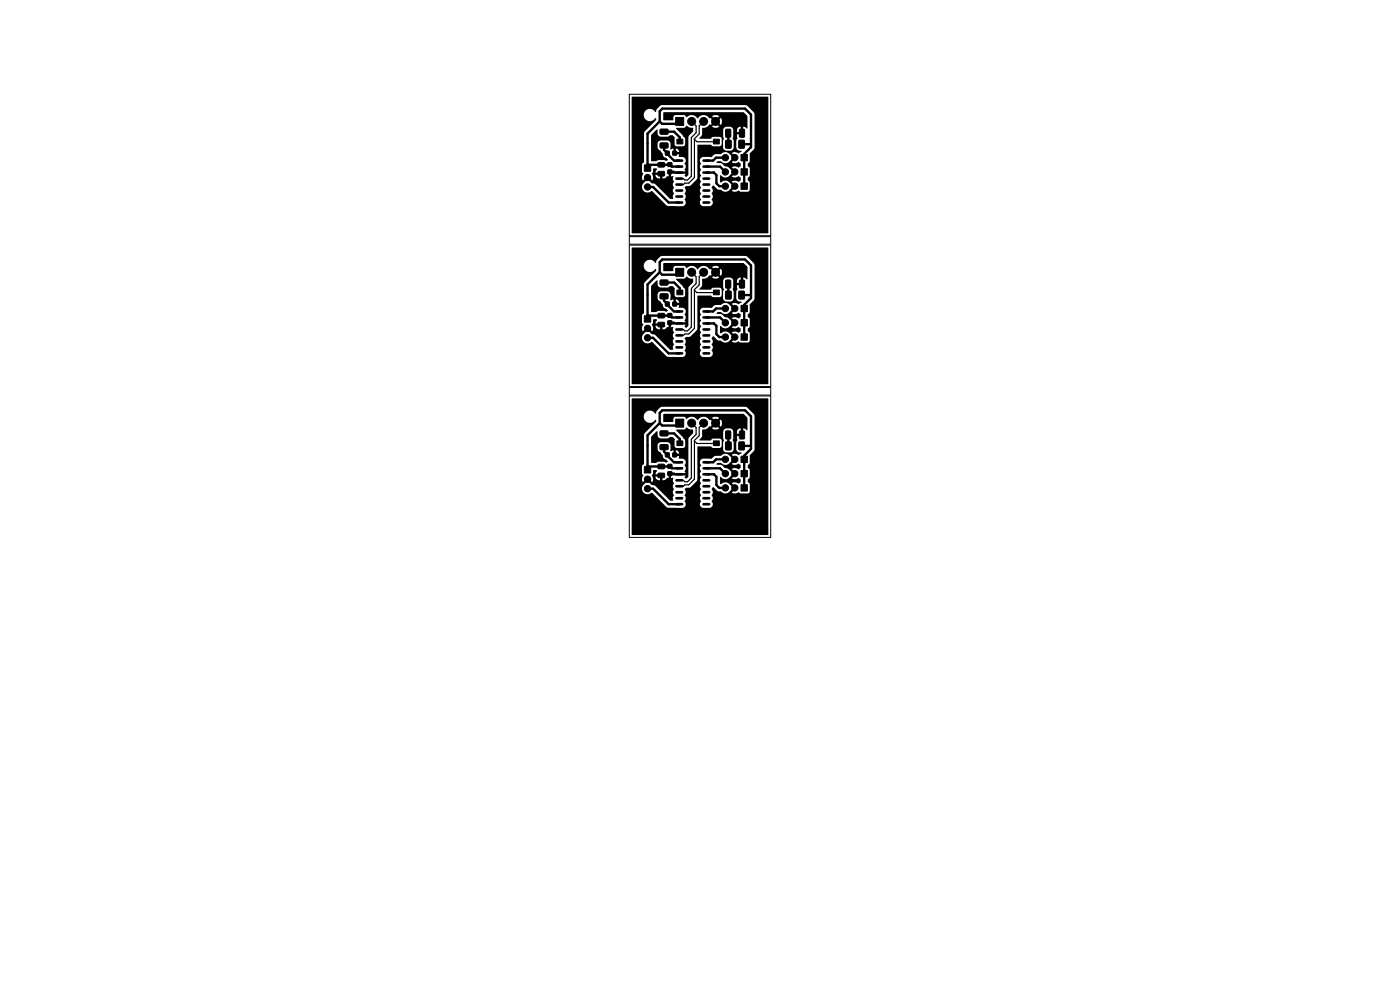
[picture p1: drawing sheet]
<svg xmlns="http://www.w3.org/2000/svg" width="297mm" height="210mm" viewBox="0 0 297 210" stroke-linecap="round" stroke-linejoin="round" font-family="sans-serif">
<g fill="#000" stroke="#000" stroke-width=".21">
<path d="M136.7 35h1.3v1.3h-1.3zM139.6 34.5h1.3l.1 .2v.6l-.2 .2-1.1-.1-.1-.2zM139.6 36.4h1.3l.1 .2v.6l-.2 .2-1.1-.1-.1-.2zM141.2 32.1h.8v.8h-.8zM140.1 30.4l1.5-.1 .1 .2v.8l-.2 .1h-1.3l-.2-.2zM140.1 27.4h1.5l.1 .2v.7l-.2 .2h-1.3l-.2-.3zM141.7 34.5h.8v.8h-.8zM141.7 36.1h.8v.7h-.8zM142.7 32.1h.8v.8h-.8zM143.6 29.5h1.3v1h-1.3zM143.3 24.9h1.7v1.7h-1.7zM151.4 29.5h1.2v1h-1.2z"/>
<path d="M154 29.8l.9-.1 .2 .2v1.3l-.1 .2-.9 .1-.2-.2zM154 27.5l.8-.1 .2 .1v1.4l-.1 .2h-.7l-.3-.1zM156.8 29.8l.9-.1 .2 .2v1.3l-.1 .2-.9 .1-.2-.2zM156.9 27.5l.8-.1 .3 .1v1.4l-.2 .2h-.7l-.2-.1zM157.2 32.8h1.4v1.3h-1.4zM157.2 35.8h1.4v1.3h-1.4zM143.3 56.9h1.7v1.7h-1.7zM157.2 38.8h1.4v1.4h-1.4zM136.7 67h1.3v1.3h-1.3zM139.6 66.5h1.3l.1 .2v.6l-.2 .2-1.1-.1-.1-.2zM139.6 68.4h1.3l.1 .2v.6l-.2 .2-1.1-.1-.1-.2zM141.2 64.1h.8v.8h-.8z"/>
<path d="M140.1 62.4l1.5-.1 .1 .2v.8l-.2 .1h-1.3l-.2-.2zM140.1 59.4h1.5l.1 .2v.7l-.2 .2h-1.3l-.2-.3zM141.7 66.5h.8v.8h-.8zM141.7 68.1h.8v.7h-.8zM142.7 64.1h.8v.8h-.8zM143.6 61.5h1.3v1h-1.3zM151.4 61.5h1.2v1h-1.2zM154 61.8l.9-.1 .2 .2v1.3l-.1 .2-.9 .1-.2-.2zM154 59.5l.8-.1 .2 .1v1.4l-.1 .2h-.7l-.3-.1zM156.8 61.8l.9-.1 .2 .2v1.3l-.1 .2-.9 .1-.2-.2zM156.9 59.5l.8-.1 .3 .1v1.4l-.2 .2h-.7l-.2-.1zM157.2 70.8h1.4v1.4h-1.4z"/>
<path d="M157.2 64.8h1.4v1.3h-1.4zM157.2 67.8h1.4v1.3h-1.4zM139.6 98.5h1.3l.1 .2v.6l-.2 .2-1.1-.1-.1-.2zM141.2 96.1h.8v.8h-.8zM140.1 94.4l1.5-.1 .1 .2v.8l-.2 .1h-1.3l-.2-.2zM140.1 91.4h1.5l.1 .2v.7l-.2 .2h-1.3l-.2-.3zM141.7 98.5h.8v.8h-.8zM142.7 96.1h.8v.8h-.8zM143.6 93.5h1.3v1h-1.3zM143.3 88.9h1.7v1.7h-1.7zM151.4 93.5h1.2v1h-1.2zM154 93.8l.9-.1 .2 .2v1.3l-.1 .2-.9 .1-.2-.2z"/>
<path d="M154 91.5l.8-.1 .2 .1v1.4l-.1 .2h-.7l-.3-.1zM156.8 93.8l.9-.1 .2 .2v1.3l-.1 .2-.9 .1-.2-.2zM156.9 91.5l.8-.1 .3 .1v1.4l-.2 .2h-.7l-.2-.1zM157.2 96.8h1.4v1.3h-1.4zM136.7 99h1.3v1.3h-1.3zM139.6 100.4h1.3l.1 .2v.6l-.2 .2-1.1-.1-.1-.2zM141.7 100.1h.8v.7h-.8zM157.2 102.8h1.4v1.4h-1.4zM157.2 99.8h1.4v1.3h-1.4z"/>
<circle cx="137.4" cy="37.7" r=".67"/>
<circle cx="137.4" cy="39.7" r=".67"/>
<circle cx="146.7" cy="25.8" r=".85"/>
<circle cx="149.3" cy="25.8" r=".85"/>
<circle cx="151.8" cy="25.8" r=".85"/>
<circle cx="153.9" cy="39.5" r=".67"/>
<circle cx="153.9" cy="36.5" r=".67"/>
<circle cx="153.9" cy="33.4" r=".67"/>
<circle cx="155.9" cy="39.5" r=".67"/>
<circle cx="155.9" cy="36.5" r=".67"/>
<circle cx="155.9" cy="33.4" r=".67"/>
<circle cx="146.7" cy="57.8" r=".85"/>
<circle cx="149.3" cy="57.8" r=".85"/>
<circle cx="151.8" cy="57.8" r=".85"/>
<circle cx="137.4" cy="71.7" r=".67"/>
<circle cx="137.4" cy="69.7" r=".67"/>
<circle cx="153.9" cy="65.4" r=".67"/>
<circle cx="153.9" cy="71.5" r=".67"/>
<circle cx="153.9" cy="68.5" r=".67"/>
<circle cx="155.9" cy="71.5" r=".67"/>
<circle cx="155.9" cy="65.4" r=".67"/>
<circle cx="155.9" cy="68.5" r=".67"/>
<circle cx="146.7" cy="89.8" r=".85"/>
<circle cx="149.3" cy="89.8" r=".85"/>
<circle cx="151.8" cy="89.8" r=".85"/>
<circle cx="153.9" cy="97.4" r=".67"/>
<circle cx="155.9" cy="97.4" r=".67"/>
<circle cx="137.4" cy="103.7" r=".67"/>
<circle cx="137.4" cy="101.7" r=".67"/>
<circle cx="153.9" cy="103.5" r=".67"/>
<circle cx="153.9" cy="100.5" r=".67"/>
<circle cx="155.9" cy="103.5" r=".67"/>
<circle cx="155.9" cy="100.5" r=".67"/>
</g>
<g fill="none" stroke="#000" stroke-width=".56">
<path d="M143.5 34.1h1.2M143.5 35.3h1.2M143.5 36.6h1.2M143.5 37.9h1.2M143.5 39.2h1.2M149.3 34.1h1.1M149.3 35.3h1.1M149.3 36.6h1.1M149.3 37.9h1.1M149.3 39.2h1.1M143.5 40.4h1.2M143.5 41.7h1.2"/>
<path d="M143.5 43h1.2M149.3 40.4h1.1M149.3 41.7h1.1M149.3 43h1.1M143.5 66.1h1.2M143.5 67.3h1.2M143.5 68.6h1.2M143.5 69.9h1.2M143.5 71.2h1.2M143.5 72.4h1.2M143.5 73.7h1.2M143.5 75h1.2"/>
<path d="M149.3 66.1h1.1M149.3 67.3h1.1M149.3 68.6h1.1M149.3 69.9h1.1M149.3 71.2h1.1M149.3 72.4h1.1M149.3 73.7h1.1M149.3 75h1.1M143.5 98.1h1.2M143.5 99.3h1.2M149.3 98.1h1.1M149.3 99.3h1.1"/>
<path d="M143.5 100.6h1.2M143.5 101.9h1.2M143.5 103.2h1.2M143.5 104.4h1.2M143.5 105.7h1.2M143.5 107h1.2M149.3 100.6h1.1M149.3 101.9h1.1M149.3 103.2h1.1M149.3 104.4h1.1M149.3 105.7h1.1M149.3 107h1.1"/>
</g>
<g fill="none" stroke="#000" stroke-width=".5">
<path d="M137.4 39.7h1.1l3.3 3.3h2.3M137.4 34.8l.1 .2 4.6-.1 .4 .4h1.6M140 25.8v-2.2l.5-.6h17.6l1.2 1.3v6.9l-1.4 1.5v6.8M140 25.8l-2.6 2.5v7.4M140 25.8l.5 .5h3.2l.5-.5M140.9 30.9v.9l2.1 2.3h1.1M140.9 27.9h2.1l1.2 1.3v.8M149.8 35.3h3l1.1 1.2M149.8 36.6h1.6M151.4 36.6l.6 .5v1.8l.6 .6h1.3M151.4 36.6h.1M153.9 33.4h-2l-.6 .7h-1.5"/>
<path d="M154.5 28.3v2.3M154.5 28.4h.1M157.3 30.6h2M140 57.8v-2.2l.5-.6h17.6l1.2 1.3v6.9l-1.4 1.5v6.8M140 57.8l-2.6 2.5v7.4M140 57.8l.5 .5h3.2l.5-.5M140.9 59.9h2.1l1.2 1.3v.8M137.4 71.7h1.1l3.3 3.3h2.3M137.4 66.8l.1 .2 4.6-.1 .4 .4h1.6M140.9 62.9v.9l2.1 2.3h1.1M149.8 68.6h1.6l.6 .5v1.8l.6 .6h1.3M149.8 67.3h3l1.1 1.2"/>
<path d="M153.9 65.4h-2l-.6 .7h-1.5M154.5 60.3v2.3M154.5 60.4h.1M157.3 62.6h2M137.4 98.8l.1 .2 4.6-.1 .4 .4h1.6M140 89.8v-2.2l.5-.6h17.6l1.2 1.3v6.9l-1.4 1.5v6.8M140 89.8l-2.6 2.5v7.4M140 89.8l.5 .5h3.2l.5-.5M140.9 94.9v.9l2.1 2.3h1.1M140.9 91.9h2.1l1.2 1.3v.8M149.8 99.3h3l1.1 1.2M153.9 97.4h-2l-.6 .7h-1.5"/>
<path d="M154.5 92.3v2.3M154.5 92.4h.1M157.3 94.6h2M137.4 103.7h1.1l3.3 3.3h2.3M149.8 100.6h1.6M151.4 100.6l.6 .5v1.8l.6 .6h1.3M151.4 100.6h.1"/>
</g>
<path d="M146.7 25.8l1 .9v1.5l-1 1v8.2l-.8 .8h-.6l-.3-.3h-.9M147.3 29.6l.5 .5 4.2-.1M149.3 25.8l-1 .9v1.7l-1 1v8.3l-1.2 1.1h-.8l-.3 .4h-.9M146.7 57.8l1 .9v1.5l-1 1v8.2l-.8 .8h-.6l-.3-.3h-.9M149.3 57.8l-1 .9v1.7l-1 1v8.3l-1.2 1.1h-.8l-.3 .4h-.9M147.3 61.6l.5 .5 4.2-.1M151.6 62l-.1 .1M146.7 89.8l1 .9v1.5l-1 1v8.2l-.8 .8h-.6l-.3-.3h-.9M147.3 93.6l.5 .5 4.2-.1M149.3 89.8l-1 .9v1.7l-1 1v8.3l-1.2 1.1h-.8l-.3 .4h-.9" fill="none" stroke="#000" stroke-width=".25"/>
<path d="M134.1 20.5h28.8l.1 10.8h-2.9l-.1-7.2-1.7-1.8h-17.9l-.4 .2-.6 .6-.2 .6-.3-.1a1.3 1.3 0 0 0-2-.1 1.3 1.3 0 0 0 .2 1.9 1.3 1.3 0 0 0 1.9-.3h.2v.4l-2.5 2.6-.1 6.3-.4 .5v1.5l.3 .5a1.23 1.23 0 0 0-.1 1.4l.6-.6 .3 .4-.6 .6a1.2 1.2 0 0 0-.2 1.8 1.2 1.2 0 0 0 1.8 0l3.2 3.1 3.3 .1a.83 .83 0 0 0 .7-.5 .83 .83 0 0 0-.3-.9 1.04 1.04 0 0 0 .1-1.3 1.2 1.2 0 0 0 0-1.3l.2-.2 1-.2 1.4-1.5 .1-7 2.8-.1 .4 .3h1.5l.4-.4v-1.2l-.4-.4h-1.5l-.4 .4h-2.4v-.2l.5-.6 .1-1.4 .1-.1a2.05 2.05 0 0 0 1.5-.7l.1 .1 .6-.6 .4 .3-.6 .7a1.33 1.33 0 0 0 1.5 0l-.7-.7 .4-.3 .7 .6a1.34 1.34 0 0 0-.1-1.5l-.6 .6-.4-.3 .6-.7a1.34 1.34 0 0 0-1.4 0l.6 .7-.4 .3-.6-.6-.2 .1a1.43 1.43 0 0 0-2.5 0 1.57 1.57 0 0 0-2.4-.2l-.5-.5h-1.9l-.3 .3-.1 .8h-2l-.1-.1v-1.5l.2-.1h16.8l.9 .9v2.5l-.2 .1-.4-.3-.3-.1v1.1h-.5v-1.1a.83 .83 0 0 0-.9 1.1h1.4l-.3 .5h-1.1l.1 .5a.53 .53 0 0 1-.2 .8l-.6 .1v-.3a.46 .46 0 0 1-.1-.7v-1.4l-.2-.5-1.2-.1-.5 .3-.2 .4v1.3l.2 .5-.2 .4v1.5a.74 .74 0 0 0 .7 .7h.9l.5-.3 .1-.4v-1.4h.6v1.4a.86 .86 0 0 0 1.1 .7v.2l-.2 .1a.56 .56 0 0 1-.9 0l-1 .2 .6 .5-.3 .4-.7-.6a1.23 1.23 0 0 0-1.9-.1h-1.2l-.8 .6h-1.7a.84 .84 0 0 0-.7 .6 .84 .84 0 0 0 .2 .8 1.04 1.04 0 0 0 0 1.4 1.01 1.01 0 0 0 0 1.2l-.2 .4v.4a.47 .47 0 0 1 0 .8v.5a.48 .48 0 0 1 0 .8v.4a.48 .48 0 0 1 0 .9v.4a.48 .48 0 0 1 0 .8 .78 .78 0 0 0 .7 1h1.5a.84 .84 0 0 0 .3-1.4 1.04 1.04 0 0 0 0-1.3 1.09 1.09 0 0 0 0-1.3l.3-.4 .9 .9 .7 .1a1.22 1.22 0 0 0 2-.1l.6-.7 .3 .4-.5 .6a1.7 1.7 0 0 0 1.5-.1l.3 .3h1.5l.5-.4v-1.6l-.4-.4-.1-.6 .5-.4v-1.6l-.4-.4-.1-.6 .5-.5v-1.7l.8-.8 .2-.4h2.9l-.1 18.2-28.9-.1zM138.2 28.6l1.2-1.1 .1 .9 .3 .4 .4 .2h1.3l.7-.3h.5l.5 .5-.1 1.4 .1 .3 .4 .1h1.4l.3-.4v-1.3l-1.9-2.1 1.7-.1 .6-.5 .5 .4 .8 .2v.7l-1 1.2v3.1h-1.9l-.3-.5-.4-.2v.7h2.6v4.9l-.5 .4-.3-.2 .2-.4h-2.7l-.3-.2v.7h.4a1.01 1.01 0 0 0 .2 1.1l-.3 .6 .1 .4a.39 .39 0 0 1 0 .7v.4a.48 .48 0 0 1 0 .9v.7h-.7l-3.1-3.1-.8-.2-.8-.8 .4-.4 .6 .6a1.7 1.7 0 0 0-.1-1.5l.2-.4 .1-.6 .6-.1 .2 .3-.3 .6h1.1l.3 .4v.9h-.5v-.8l-.9 .1a.79 .79 0 0 0 .9 .7l.9-.1 .6-.4h.4v-.9h.2l.1-.3 3.2 .2v-.2a.39 .39 0 0 1 .1-.6l-.1-.6a.39 .39 0 0 1 .1-.7 .78 .78 0 0 0-.7-1h-.8l.1-.6h-.9l-.1-.2-.2-.1v-.9l-.5 .2-.2-.1v-1.2l-.1-.3-.5-.3h-1.5l-.5 .4v1.3l.5 .4 .5 .8a.78 .78 0 0 0 .7 .8l.4 .4-.3 .2-.5-.1h-1.1l-.6 .2-1.1-.1zM152.8 37.2v-.1a1.27 1.27 0 0 0 2.1 0l.6-.6 .3 .4-.6 .6a1.68 1.68 0 0 0 1.6-.1l.3 .3v.6a.52 .52 0 0 1-.9 .1l-1 .1 .6 .6-.3 .4-.6-.7a1.27 1.27 0 0 0-2-.1l-.2-.2zM152.2 34.2h.7a1.24 1.24 0 0 0 2-.1l.6-.6 .3 .3-.6 .6a1.68 1.68 0 0 0 1.6 0l.3 .3v.6a.52 .52 0 0 1-.9 0l-1 .2 .6 .6-.3 .3-.9-.8-.9-.3-.6-.6-1.1-.1zM134.1 52.5h28.8l.1 10.8h-2.9l-.1-7.2-1.7-1.8h-17.9l-.4 .2-.6 .6-.2 .6-.3-.1a1.3 1.3 0 0 0-2-.1 1.3 1.3 0 0 0 .2 1.9 1.3 1.3 0 0 0 1.9-.3h.2v.4l-2.5 2.6-.1 6.3-.4 .5v1.5l.3 .5a1.23 1.23 0 0 0-.1 1.4l.6-.6 .3 .4-.6 .6a1.2 1.2 0 0 0-.2 1.8 1.2 1.2 0 0 0 1.8 0l3.2 3.1 3.3 .1a.83 .83 0 0 0 .7-.5 .83 .83 0 0 0-.3-.9 1.04 1.04 0 0 0 .1-1.3 1.2 1.2 0 0 0 0-1.3l.2-.2 1-.2 1.4-1.5 .1-7 2.8-.1 .4 .3h1.5l.4-.4v-1.2l-.4-.4h-1.5l-.4 .4h-2.4v-.2l.5-.6 .1-1.4 .1-.1a2.05 2.05 0 0 0 1.5-.7l.1 .1 .6-.6 .4 .3-.6 .7a1.33 1.33 0 0 0 1.5 0l-.7-.7 .4-.3 .7 .6a1.34 1.34 0 0 0-.1-1.5l-.6 .6-.4-.3 .6-.7a1.34 1.34 0 0 0-1.4 0l.6 .7-.4 .3-.6-.6-.2 .1a1.43 1.43 0 0 0-2.5 0 1.57 1.57 0 0 0-2.4-.2l-.5-.5h-1.9l-.3 .3-.1 .8h-2l-.1-.1v-1.5l.2-.1h16.8l.9 .9v2.5l-.2 .1-.4-.3-.3-.1v1.1h-.5v-1.1a.83 .83 0 0 0-.9 1.1h1.4l-.3 .5h-1.1l.1 .5a.53 .53 0 0 1-.2 .8l-.6 .1v-.3a.46 .46 0 0 1-.1-.7v-1.4l-.2-.5-1.2-.1-.5 .3-.2 .4v1.3l.2 .5-.2 .4v1.5a.74 .74 0 0 0 .7 .7h.9l.5-.3 .1-.4v-1.4h.6v1.4a.86 .86 0 0 0 1.1 .7v.2l-.2 .1a.56 .56 0 0 1-.9 0l-1 .2 .6 .5-.3 .4-.7-.6a1.23 1.23 0 0 0-1.9-.1h-1.2l-.8 .6h-1.7a.84 .84 0 0 0-.7 .6 .84 .84 0 0 0 .2 .8 1.04 1.04 0 0 0 0 1.4 1.01 1.01 0 0 0 0 1.2l-.2 .4v.4a.47 .47 0 0 1 0 .8v.5a.48 .48 0 0 1 0 .8v.4a.48 .48 0 0 1 0 .9v.4a.48 .48 0 0 1 0 .8 .78 .78 0 0 0 .7 1h1.5a.84 .84 0 0 0 .3-1.4 1.04 1.04 0 0 0 0-1.3 1.09 1.09 0 0 0 0-1.3l.3-.4 .9 .9 .7 .1a1.22 1.22 0 0 0 2-.1l.6-.7 .3 .4-.5 .6a1.7 1.7 0 0 0 1.5-.1l.3 .3h1.5l.5-.4v-1.6l-.4-.4-.1-.6 .5-.4v-1.6l-.4-.4-.1-.6 .5-.5v-1.7l.8-.8 .2-.4h2.9l-.1 18.2-28.9-.1zM139.3 59.5h.2v.9l.3 .4 .4 .2h1.3l.7-.3h.5l.5 .5-.1 1.4 .1 .3 .4 .1h1.3l.4-.4v-1.3l-1.9-2.1 1.7-.1 .6-.5 .5 .4 .8 .2v.7l-1 1.2v3.1h-1.9a.71 .71 0 0 0-.7-.7v.7h2.6v4.9l-.5 .4-.3-.2 .2-.4h-2.7l-.3-.2v.7h.4v.9a.57 .57 0 0 1-.1 .8l.1 .4a.39 .39 0 0 1 0 .7v.4a.48 .48 0 0 1 0 .9v.7h-.7l-3.1-3.1-.8-.2-.8-.8 .4-.4 .6 .6a1.7 1.7 0 0 0-.1-1.5l.2-.4 .1-.6 .6-.1 .2 .3-.3 .6h1.1l.3 .4v.9h-.5v-.8l-.9 .1a.79 .79 0 0 0 .9 .7l.9-.1 .6-.4h.4v-.9h.2l.1-.3 3.2 .2v-.2a.39 .39 0 0 1 .1-.6l-.1-.6a.39 .39 0 0 1 .1-.7 .78 .78 0 0 0-.7-1h-.8l.1-.6h-.9l-.1-.2-.2-.1v-.9l-.5 .2-.2-.1v-1.2l-.2-.4-.4-.2h-1.5l-.5 .4v1.3l.5 .4 .5 .8a.78 .78 0 0 0 .7 .8l.4 .4-.3 .2-.5-.1h-1.1l-.6 .2-1.1-.1v-5.4zM152.8 69.2v-.1a1.27 1.27 0 0 0 2.1 0l.6-.6 .3 .4-.6 .6a1.68 1.68 0 0 0 1.6-.1l.3 .3v.6a.52 .52 0 0 1-.9 .1l-1 .1 .6 .6-.3 .4-.6-.7a1.27 1.27 0 0 0-2-.1l-.2-.2zM152.2 66.2h.7a1.24 1.24 0 0 0 2-.1l.6-.6 .3 .3-.6 .6a1.68 1.68 0 0 0 1.6 0l.3 .3v.6a.52 .52 0 0 1-.9 0l-1 .2 .6 .6-.3 .3-.9-.8-.9-.3-.6-.6-1.1-.1zM134.1 84.5h28.8l.1 10.8h-2.9l-.1-7.2-1.7-1.8h-17.9l-.4 .2-.6 .6-.2 .6-.3-.1a1.3 1.3 0 0 0-2-.1 1.3 1.3 0 0 0 .2 1.9 1.3 1.3 0 0 0 1.9-.3h.2v.4l-2.5 2.6-.1 6.3-.4 .5v1.5l.3 .5a1.23 1.23 0 0 0-.1 1.4l.6-.6 .3 .4-.6 .6a1.2 1.2 0 0 0-.2 1.8 1.2 1.2 0 0 0 1.8 0l3.2 3.1 3.3 .1a.83 .83 0 0 0 .7-.5 .83 .83 0 0 0-.3-.9 1.04 1.04 0 0 0 .1-1.3 1.2 1.2 0 0 0 0-1.3l.2-.2 1-.2 1.4-1.5 .1-7 2.8-.1 .4 .3h1.5l.4-.4v-1.2l-.4-.4h-1.5l-.4 .4h-2.4v-.2l.5-.6 .1-1.4 .1-.1a2.05 2.05 0 0 0 1.5-.7l.1 .1 .6-.6 .4 .3-.6 .7a1.33 1.33 0 0 0 1.5 0l-.7-.7 .4-.3 .7 .6a1.34 1.34 0 0 0-.1-1.5l-.6 .6-.4-.3 .6-.7a1.34 1.34 0 0 0-1.4 0l.6 .7-.4 .3-.6-.6-.2 .1a1.43 1.43 0 0 0-2.5 0 1.57 1.57 0 0 0-2.4-.2l-.5-.5h-1.9l-.3 .3-.1 .8h-2l-.1-.1v-1.5l.2-.1h16.8l.9 .9v2.5l-.2 .1-.4-.3-.3-.1v1.1h-.5v-1.1a.83 .83 0 0 0-.9 1.1h1.4l-.3 .5h-1.1l.1 .5a.53 .53 0 0 1-.2 .8l-.6 .1v-.3a.46 .46 0 0 1-.1-.7v-1.4l-.2-.5-1.2-.1-.5 .3-.2 .4v1.3l.2 .5-.2 .4v1.5a.74 .74 0 0 0 .7 .7h.9l.5-.3 .1-.4v-1.4h.6v1.4a.86 .86 0 0 0 1.1 .7v.2l-.2 .1a.56 .56 0 0 1-.9 0l-1 .2 .6 .5-.3 .4-.7-.6a1.23 1.23 0 0 0-1.9-.1h-1.2l-.8 .6h-1.7a.84 .84 0 0 0-.7 .6 .84 .84 0 0 0 .2 .8 1.04 1.04 0 0 0 0 1.4 1.01 1.01 0 0 0 0 1.2l-.2 .4v.4a.47 .47 0 0 1 0 .8v.5a.48 .48 0 0 1 0 .8v.4a.48 .48 0 0 1 0 .9v.4a.48 .48 0 0 1 0 .8 .78 .78 0 0 0 .7 1h1.5a.84 .84 0 0 0 .3-1.4 1.04 1.04 0 0 0 0-1.3 1.09 1.09 0 0 0 0-1.3l.3-.4 .9 .9 .7 .1a1.22 1.22 0 0 0 2-.1l.6-.7 .3 .4-.5 .6a1.7 1.7 0 0 0 1.5-.1l.3 .3h1.5l.5-.4v-1.6l-.4-.4-.1-.6 .5-.4v-1.6l-.4-.4-.1-.6 .5-.5v-1.7l.8-.8 .2-.4h2.9l-.1 18.2-28.9-.1zM139.3 91.5h.2v.9l.3 .4 .4 .2h1.3l.7-.3h.5l.5 .5-.1 1.4 .1 .3 .4 .1h1.3l.4-.4v-1.3l-1.9-2.1 1.7-.1 .6-.5 .5 .4 .8 .2v.7l-1 1.2v3.1h-1.9a.71 .71 0 0 0-.7-.7v.7h2.6v4.9l-.5 .4-.3-.2 .2-.4h-2.7l-.3-.2v.7h.4v.9a.57 .57 0 0 1-.1 .8l.1 .4a.39 .39 0 0 1 0 .7v.4a.48 .48 0 0 1 0 .9v.7h-.7l-3.1-3.1-.8-.2-.8-.8 .4-.4 .6 .6a1.7 1.7 0 0 0-.1-1.5l.2-.4 .1-.6 .6-.1 .2 .3-.3 .6h1.1l.3 .4v.9h-.5v-.8l-.9 .1a.79 .79 0 0 0 .9 .7l.9-.1 .6-.4h.4v-.9h.2l.1-.3 3.2 .2v-.2a.39 .39 0 0 1 .1-.6l-.1-.6a.39 .39 0 0 1 .1-.7 .78 .78 0 0 0-.7-1h-.8l.1-.6h-.9l-.1-.2-.2-.1v-.9l-.5 .2-.2-.1v-1.2l-.1-.3-.5-.3h-1.5l-.5 .4v1.3l.5 .4 .5 .8a.78 .78 0 0 0 .7 .8l.4 .4-.3 .2-.5-.1h-1.1l-.6 .2-1.1-.1v-5.4zM152 98.4l.3-.2h.6a1.24 1.24 0 0 0 2-.1l.6-.6 .3 .3-.6 .6a1.68 1.68 0 0 0 1.6 0l.3 .3v.6a.52 .52 0 0 1-.9 0l-1 .2 .6 .6-.3 .3-1-.9-.8-.2-.7-.7h-1zM152.8 101.2v-.1a1.27 1.27 0 0 0 2.1 0l.6-.6 .3 .4-.6 .6a1.68 1.68 0 0 0 1.6-.1l.3 .3v.6a.52 .52 0 0 1-.9 .1l-1 .1 .6 .6-.3 .4-.6-.7a1.27 1.27 0 0 0-2-.1l-.2-.2z" fill="#000"/>
<path d="M133.5 20h30v30h-30zM133.5 52h30v30h-30zM133.5 50.2h30v1.6h-30zM133.5 82.2h30v1.6h-30zM133.5 84h30v30h-30z" fill="none" stroke="#000" stroke-width=".21"/>
</svg>
